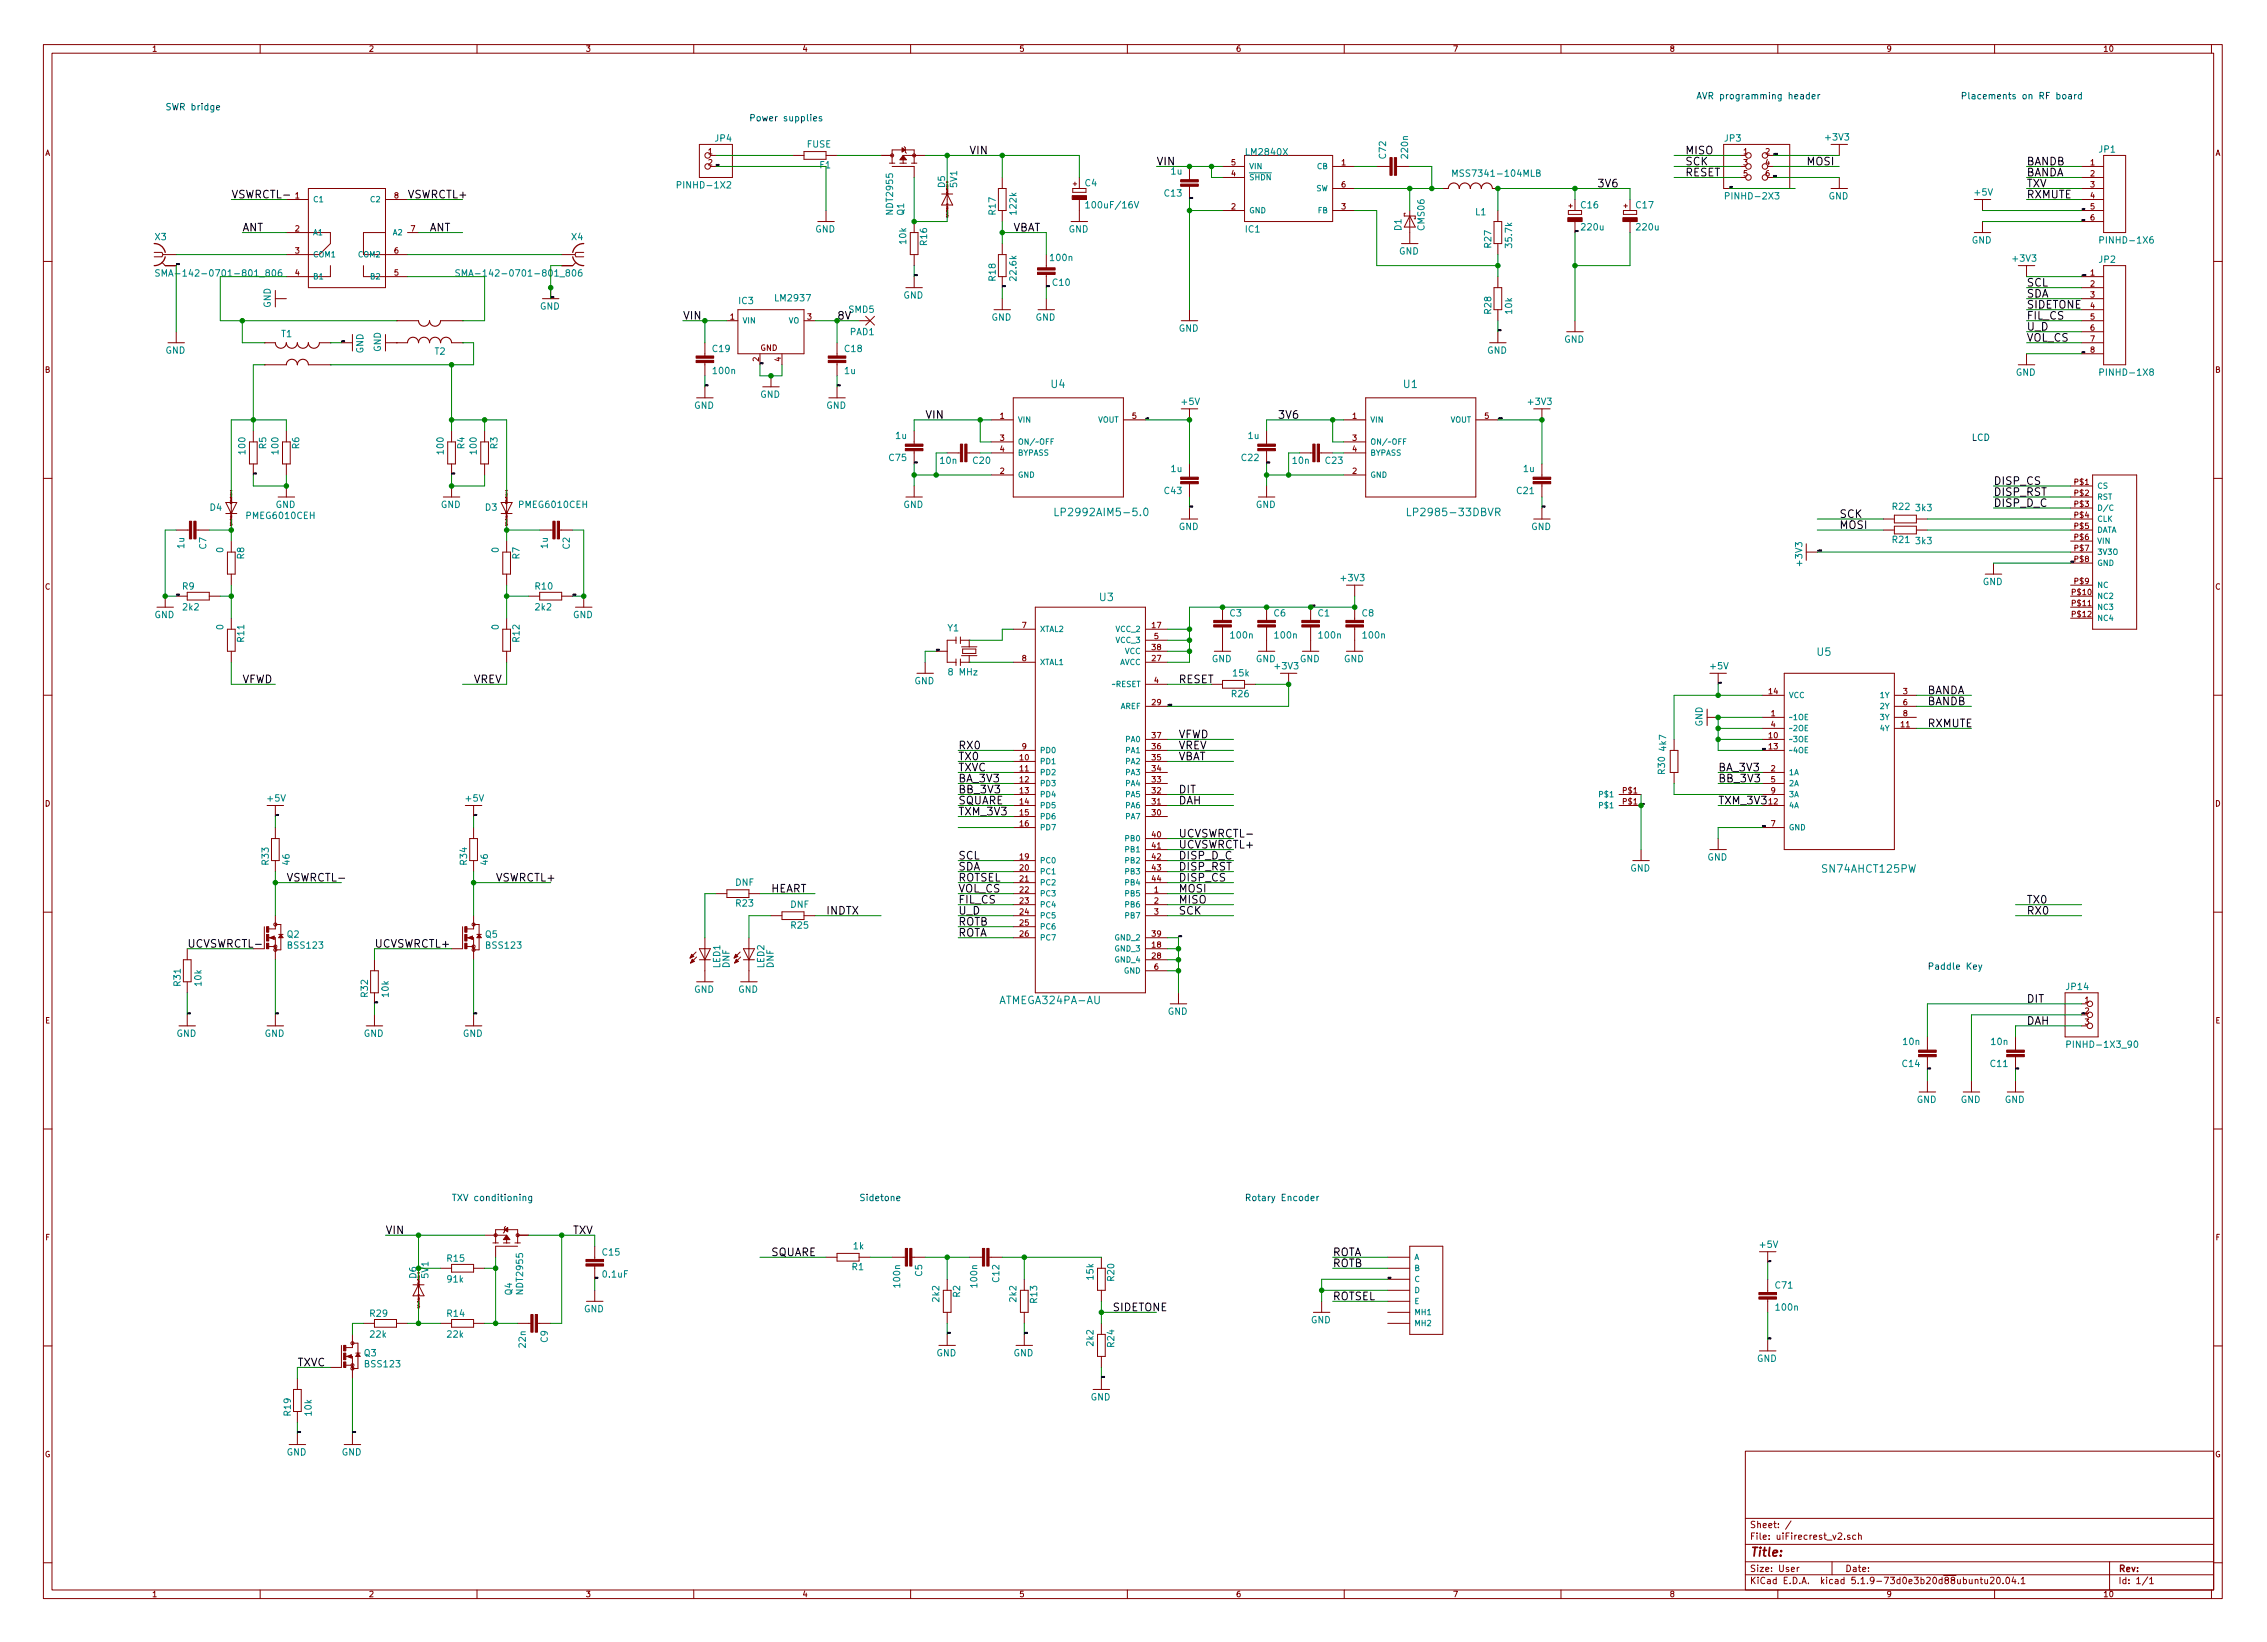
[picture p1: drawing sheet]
<svg xmlns="http://www.w3.org/2000/svg" width="523mm" height="379mm" viewBox="0 0 523 379" stroke-linecap="round" stroke-linejoin="round" font-family="sans-serif">
<defs><g id="words">
<text font-size="2.8" fill="#840000" x="403.5" y="358.8">Title:</text>
<g font-size="2.5">
<text x="223.5" y="35.6">VIN</text>
<text x="388.6" y="35.6">MISO</text>
<text x="266.7" y="38.1">VIN</text>
<text x="388.6" y="40.7">RESET</text>
<text x="388.6" y="38.1">SCK</text>
<text x="416.6" y="38.1">MOSI</text>
<text x="467.4" y="38.1">BANDB</text>
<text x="467.4" y="40.7">BANDA</text>
<text x="53.3" y="45.7">VSWRCTL-</text>
<text x="94" y="45.7">VSWRCTL+</text>
<text x="368.3" y="43.2">3V6</text>
<text x="467.4" y="45.7">RXMUTE</text>
<text x="467.4" y="43.2">TXV</text>
<text x="55.9" y="53.4">ANT</text>
<text x="99.1" y="53.4">ANT</text>
<text x="233.7" y="53.4">VBAT</text>
<text x="467.4" y="71.1">SIDETONE</text>
<text x="467.4" y="66.1">SCL</text>
<text x="467.4" y="68.6">SDA</text>
<text x="157.5" y="73.7">VIN</text>
<text x="467.4" y="76.2">U_D</text>
<text x="467.4" y="73.7">FIL_CS</text>
<text x="467.4" y="78.8">VOL_CS</text>
<text x="213.4" y="96.5">VIN</text>
<text x="294.6" y="96.5">3V6</text>
<text x="459.7" y="111.8">DISP_CS</text>
<text x="424.2" y="119.4">SCK</text>
<text x="459.7" y="114.3">DISP_RST</text>
<text x="459.7" y="116.9">DISP_D_C</text>
<text x="424.2" y="121.9">MOSI</text>
<text x="55.9" y="157.5">VFWD</text>
<text x="109.2" y="157.5">VREV</text>
<text x="271.8" y="157.5">RESET</text>
<text x="444.5" y="160">BANDA</text>
<text x="444.5" y="167.7">RXMUTE</text>
<text x="444.5" y="162.6">BANDB</text>
<text x="221" y="172.7">RX0</text>
<text x="271.8" y="170.2">VFWD</text>
<text x="271.8" y="172.7">VREV</text>
<text x="221" y="177.8">TXVC</text>
<text x="221" y="175.3">TX0</text>
<text x="271.8" y="175.3">VBAT</text>
<text x="396.2" y="177.8">BA_3V3</text>
<text x="221" y="180.4">BA_3V3</text>
<text x="221" y="182.9">BB_3V3</text>
<text x="221" y="185.4">SQUARE</text>
<text x="271.8" y="182.9">DIT</text>
<text x="271.8" y="185.4">DAH</text>
<text x="396.2" y="180.4">BB_3V3</text>
<text x="396.2" y="185.4">TXM_3V3</text>
<text x="221" y="188">TXM_3V3</text>
<text x="271.8" y="193.1">UCVSWRCTL-</text>
<text x="271.8" y="195.6">UCVSWRCTL+</text>
<text x="66" y="203.2">VSWRCTL-</text>
<text x="114.3" y="203.2">VSWRCTL+</text>
<text x="221" y="203.2">ROTSEL</text>
<text x="221" y="198.1">SCL</text>
<text x="221" y="200.7">SDA</text>
<text x="271.8" y="203.2">DISP_CS</text>
<text x="271.8" y="200.7">DISP_RST</text>
<text x="271.8" y="198.1">DISP_D_C</text>
<text x="177.8" y="205.8">HEART</text>
<text x="221" y="208.3">FIL_CS</text>
<text x="221" y="205.8">VOL_CS</text>
<text x="271.8" y="205.8">MOSI</text>
<text x="271.8" y="208.3">MISO</text>
<text x="467.4" y="208.3">TX0</text>
<text x="190.5" y="210.8">INDTX</text>
<text x="221" y="215.9">ROTA</text>
<text x="221" y="213.4">ROTB</text>
<text x="221" y="210.8">U_D</text>
<text x="271.8" y="210.8">SCK</text>
<text x="467.4" y="210.8">RX0</text>
<text x="43.2" y="218.5">UCVSWRCTL-</text>
<text x="86.4" y="218.5">UCVSWRCTL+</text>
<text x="467.4" y="231.2">DIT</text>
<text x="467.4" y="236.2">DAH</text>
<text x="88.9" y="284.5">VIN</text>
<text x="132.1" y="284.5">TXV</text>
<text x="177.8" y="289.6">SQUARE</text>
<text x="307.3" y="289.6">ROTA</text>
<text x="307.3" y="292.1">ROTB</text>
<text x="307.3" y="299.7">ROTSEL</text>
<text x="256.5" y="302.3">SIDETONE</text>
<text x="68.6" y="315">TXVC</text>
</g>
<text font-size="2.5" fill="#008400" x="193" y="73.7">8V</text>
<g font-size="2.4" fill="#008484">
<text x="242.4" y="89.4">U4</text>
<text x="323.7" y="89.4">U1</text>
<text x="244.7" y="119">LP2992AIM5-5.0</text>
<text x="325.7" y="119">LP2985-33DBVR</text>
<text x="253.6" y="138.6">U3</text>
<text x="419.1" y="151.2">U5</text>
<text x="420.5" y="201.2">SN74AHCT125PW</text>
<text x="231" y="231.5">ATMEGA324PA-AU</text>
</g>
<g font-size="2.1" fill="#0000c2">
<text x="391.2" y="22.9">AVR programming header</text>
<text x="452.1" y="22.9">Placements on RF board</text>
<text x="38.1" y="25.4">SWR bridge</text>
<text x="172.7" y="28">Power supplies</text>
<text x="454.7" y="101.6">LCD</text>
<text x="444.5" y="223.5">Paddle Key</text>
<text x="104.1" y="276.9">TXV conditioning</text>
<text x="198.1" y="276.9">Sidetone</text>
<text x="287" y="276.9">Rotary Encoder</text>
</g>
<g font-size="2.1" fill="#008484">
<text x="164.9" y="32.6">JP4</text>
<text x="186.1" y="34">FUSE</text>
<text x="287.6" y="35.8">LM2840X</text>
<text x="397.8" y="32.6">JP3</text>
<text x="421.2" y="32.4">+3V3</text>
<text x="484.1" y="35.2">JP1</text>
<text x="189.1" y="38.8">F1</text>
<text x="270.1" y="40.2">1u</text>
<text x="319.6" y="36.5" transform="rotate(-90 319.6 36.5)">C72</text>
<text x="324.7" y="36.3" transform="rotate(-90 324.7 36.3)">220n</text>
<text x="336.2" y="40.7">MSS7341-104MLB</text>
<text x="156.9" y="43.4">PINHD-1X2</text>
<text x="217.9" y="43.2" transform="rotate(-90 217.9 43.2)">D5</text>
<text x="220.7" y="43.1" transform="rotate(-90 220.7 43.1)">5V1</text>
<text x="250.3" y="42.9">C4</text>
<text x="268.6" y="45.3">C13</text>
<text x="398.6" y="46">PINHD-2X3</text>
<text x="421.7" y="46">GND</text>
<text x="455.5" y="45.1">+5V</text>
<text x="188" y="53.6">GND</text>
<text x="205.9" y="49.2" transform="rotate(-90 205.9 49.2)">NDT2955</text>
<text x="208.5" y="49.6" transform="rotate(-90 208.5 49.6)">Q1</text>
<text x="229.6" y="49.4" transform="rotate(-90 229.6 49.4)">R17</text>
<text x="234.4" y="49.3" transform="rotate(-90 234.4 49.3)">122k</text>
<text x="246.4" y="53.6">GND</text>
<text x="251.3" y="48">100uF/16V</text>
<text x="287.3" y="53.6">IC1</text>
<text x="323.2" y="53.1" transform="rotate(-90 323.2 53.1)">D1</text>
<text x="328.5" y="53" transform="rotate(-90 328.5 53)">CMS06</text>
<text x="340.3" y="49.6">L1</text>
<text x="364.7" y="48">C16</text>
<text x="364.9" y="53.1">220u</text>
<text x="377.4" y="48">C17</text>
<text x="377.6" y="53.1">220u</text>
<text x="35.8" y="55.4">X3</text>
<text x="131.9" y="55.4">X4</text>
<text x="209" y="56.2" transform="rotate(-90 209 56.2)">10k</text>
<text x="213.8" y="56.5" transform="rotate(-90 213.8 56.5)">R16</text>
<text x="322.6" y="58.7">GND</text>
<text x="343.9" y="57.1" transform="rotate(-90 343.9 57.1)">R27</text>
<text x="348.7" y="56.9" transform="rotate(-90 348.7 56.9)">35.7k</text>
<text x="454.7" y="56.1">GND</text>
<text x="485" y="56.1">PINHD-1X6</text>
<text x="39" y="63.7">SMA-142-0701-801_806</text>
<text x="108.2" y="63.7">SMA-142-0701-801_806</text>
<text x="229.6" y="64.7" transform="rotate(-90 229.6 64.7)">R18</text>
<text x="234.4" y="64.5" transform="rotate(-90 234.4 64.5)">22.6k</text>
<text x="242.4" y="60.2">100n</text>
<text x="242.8" y="65.9">C10</text>
<text x="464.4" y="60.3">+3V3</text>
<text x="484.1" y="60.6">JP2</text>
<text x="62.4" y="71" transform="rotate(-90 62.4 71)">GND</text>
<text x="124.5" y="71.4">GND</text>
<text x="170.4" y="70.1">IC3</text>
<text x="179" y="69.5">LM2937</text>
<text x="208.3" y="68.8">GND</text>
<text x="64.9" y="77.7">T1</text>
<text x="195.8" y="72.1">SMD5</text>
<text x="196.1" y="77.3">PAD1</text>
<text x="228.7" y="73.9">GND</text>
<text x="238.8" y="73.9">GND</text>
<text x="271.8" y="76.4">GND</text>
<text x="343.9" y="72.3" transform="rotate(-90 343.9 72.3)">R28</text>
<text x="348.7" y="72.3" transform="rotate(-90 348.7 72.3)">10k</text>
<text x="38.2" y="81.5">GND</text>
<text x="83.8" y="81.5" transform="rotate(-90 83.8 81.5)">GND</text>
<text x="87.8" y="81.1" transform="rotate(-90 87.8 81.1)">GND</text>
<text x="100.3" y="81.8">T2</text>
<text x="164.4" y="81.1">C19</text>
<text x="194.9" y="81.1">C18</text>
<text x="343" y="81.5">GND</text>
<text x="360.7" y="79">GND</text>
<text x="164.6" y="86.2">100n</text>
<text x="194.8" y="86.2">1u</text>
<text x="464.9" y="86.6">GND</text>
<text x="485" y="86.6">PINHD-1X8</text>
<text x="160.1" y="94.2">GND</text>
<text x="175.3" y="91.7">GND</text>
<text x="190.6" y="94.2">GND</text>
<text x="272.6" y="93.3">+5V</text>
<text x="352.6" y="93.3">+3V3</text>
<text x="206.6" y="101.2">1u</text>
<text x="287.9" y="101.2">1u</text>
<text x="56.6" y="104.5" transform="rotate(-90 56.6 104.5)">100</text>
<text x="61.4" y="103.4" transform="rotate(-90 61.4 103.4)">R5</text>
<text x="64.2" y="104.5" transform="rotate(-90 64.2 104.5)">100</text>
<text x="69" y="103.4" transform="rotate(-90 69 103.4)">R6</text>
<text x="102.3" y="104.5" transform="rotate(-90 102.3 104.5)">100</text>
<text x="107.1" y="103.4" transform="rotate(-90 107.1 103.4)">R4</text>
<text x="109.9" y="104.5" transform="rotate(-90 109.9 104.5)">100</text>
<text x="114.7" y="103.4" transform="rotate(-90 114.7 103.4)">R3</text>
<text x="205.1" y="106.3">C75</text>
<text x="216.9" y="106.9">10n</text>
<text x="224.5" y="106.9">C20</text>
<text x="286.4" y="106.3">C22</text>
<text x="298.2" y="106.9">10n</text>
<text x="305.8" y="106.9">C23</text>
<text x="268.6" y="113.9">C43</text>
<text x="270.1" y="108.8">1u</text>
<text x="349.9" y="113.9">C21</text>
<text x="351.4" y="108.8">1u</text>
<text x="48.5" y="117.7">D4</text>
<text x="57.1" y="119.6">PMEG6010CEH</text>
<text x="63.6" y="117.1">GND</text>
<text x="101.7" y="117.1">GND</text>
<text x="112" y="117.7">D3</text>
<text x="120" y="117.1">PMEG6010CEH</text>
<text x="208.3" y="117.1">GND</text>
<text x="289.6" y="117.1">GND</text>
<text x="436.5" y="117.5">R22</text>
<text x="441.9" y="117.8">3k3</text>
<text x="271.8" y="122.2">GND</text>
<text x="353.1" y="122.2">GND</text>
<text x="436.5" y="125.2">R21</text>
<text x="441.9" y="125.4">3k3</text>
<text x="42.5" y="126.4" transform="rotate(-90 42.5 126.4)">1u</text>
<text x="47.6" y="126.6" transform="rotate(-90 47.6 126.6)">C7</text>
<text x="51.5" y="127.4" transform="rotate(-90 51.5 127.4)">0</text>
<text x="56.3" y="128.8" transform="rotate(-90 56.3 128.8)">R8</text>
<text x="115" y="127.4" transform="rotate(-90 115 127.4)">0</text>
<text x="119.8" y="128.8" transform="rotate(-90 119.8 128.8)">R7</text>
<text x="126.3" y="126.4" transform="rotate(-90 126.3 126.4)">1u</text>
<text x="131.4" y="126.6" transform="rotate(-90 131.4 126.6)">C2</text>
<text x="415.6" y="130.3" transform="rotate(-90 415.6 130.3)">+3V3</text>
<text x="42.1" y="135.9">R9</text>
<text x="123.5" y="135.9">R10</text>
<text x="309.4" y="134">+3V3</text>
<text x="457.3" y="134.9">GND</text>
<text x="35.6" y="142.5">GND</text>
<text x="42.3" y="140.7">2k2</text>
<text x="123.6" y="140.7">2k2</text>
<text x="132.1" y="142.5">GND</text>
<text x="283.7" y="142.1">C3</text>
<text x="293.8" y="142.1">C6</text>
<text x="304" y="142.1">C1</text>
<text x="314.1" y="142.1">C8</text>
<text x="51.5" y="145.2" transform="rotate(-90 51.5 145.2)">0</text>
<text x="56.3" y="147.9" transform="rotate(-90 56.3 147.9)">R11</text>
<text x="115" y="145.2" transform="rotate(-90 115 145.2)">0</text>
<text x="119.8" y="147.9" transform="rotate(-90 119.8 147.9)">R12</text>
<text x="218.6" y="145.5">Y1</text>
<text x="284" y="147.2">100n</text>
<text x="294.2" y="147.2">100n</text>
<text x="304.3" y="147.2">100n</text>
<text x="314.5" y="147.2">100n</text>
<text x="219" y="155.7">8 MHz</text>
<text x="279.5" y="152.6">GND</text>
<text x="284.5" y="155.9">15k</text>
<text x="289.6" y="152.6">GND</text>
<text x="294.2" y="154.3">+3V3</text>
<text x="299.8" y="152.6">GND</text>
<text x="309.9" y="152.6">GND</text>
<text x="394.5" y="154.3">+5V</text>
<text x="210.9" y="157.7">GND</text>
<text x="284.1" y="160.7">R26</text>
<text x="392.6" y="167.5" transform="rotate(-90 392.6 167.5)">GND</text>
<text x="384.3" y="173" transform="rotate(-90 384.3 173)">4k7</text>
<text x="384" y="178.4" transform="rotate(-90 384 178.4)">R30</text>
<text x="61.8" y="184.8">+5V</text>
<text x="107.5" y="184.8">+5V</text>
<text x="62" y="199.3" transform="rotate(-90 62 199.3)">R33</text>
<text x="66.8" y="199.3" transform="rotate(-90 66.8 199.3)">46</text>
<text x="107.7" y="199.3" transform="rotate(-90 107.7 199.3)">R34</text>
<text x="112.5" y="199.3" transform="rotate(-90 112.5 199.3)">46</text>
<text x="376" y="200.9">GND</text>
<text x="393.8" y="198.4">GND</text>
<text x="169.6" y="204.2">DNF</text>
<text x="169.8" y="209">R23</text>
<text x="182.3" y="209.3">DNF</text>
<text x="182.5" y="214.1">R25</text>
<text x="66.2" y="216.1">Q2</text>
<text x="66.5" y="218.7">BSS123</text>
<text x="111.9" y="216.1">Q5</text>
<text x="112.3" y="218.7">BSS123</text>
<text x="41.7" y="227.2" transform="rotate(-90 41.7 227.2)">R31</text>
<text x="46.5" y="227.2" transform="rotate(-90 46.5 227.2)">10k</text>
<text x="166.1" y="223.1" transform="rotate(-90 166.1 223.1)">LED1</text>
<text x="168.2" y="223.2" transform="rotate(-90 168.2 223.2)">DNF</text>
<text x="176.3" y="223.1" transform="rotate(-90 176.3 223.1)">LED2</text>
<text x="178.4" y="223.2" transform="rotate(-90 178.4 223.2)">DNF</text>
<text x="84.8" y="229.8" transform="rotate(-90 84.8 229.8)">R32</text>
<text x="89.6" y="229.8" transform="rotate(-90 89.6 229.8)">10k</text>
<text x="160.1" y="228.8">GND</text>
<text x="170.2" y="228.8">GND</text>
<text x="269.3" y="233.9">GND</text>
<text x="476.6" y="228.2">JP14</text>
<text x="40.7" y="239">GND</text>
<text x="61" y="239">GND</text>
<text x="83.9" y="239">GND</text>
<text x="106.7" y="239">GND</text>
<text x="438.8" y="246">C14</text>
<text x="439" y="240.9">10n</text>
<text x="459.1" y="246">C11</text>
<text x="459.3" y="240.9">10n</text>
<text x="477.6" y="241.5">PINHD-1X3_90</text>
<text x="442" y="254.2">GND</text>
<text x="452.2" y="254.2">GND</text>
<text x="462.3" y="254.2">GND</text>
<text x="406" y="287.6">+5V</text>
<text x="103.2" y="290.8">R15</text>
<text x="139" y="289.4">C15</text>
<text x="196.5" y="292.8">R1</text>
<text x="196.8" y="288">1k</text>
<text x="98.8" y="294.6" transform="rotate(-90 98.8 294.6)">5V1</text>
<text x="103.3" y="295.7">91k</text>
<text x="118.1" y="298.5" transform="rotate(-90 118.1 298.5)">Q4</text>
<text x="120.6" y="298.1" transform="rotate(-90 120.6 298.1)">NDT2955</text>
<text x="139.1" y="294.5">0.1uF</text>
<text x="207.6" y="296.6" transform="rotate(-90 207.6 296.6)">100n</text>
<text x="212.7" y="294.2" transform="rotate(-90 212.7 294.2)">C5</text>
<text x="221.4" y="299" transform="rotate(-90 221.4 299)">R2</text>
<text x="225.4" y="296.6" transform="rotate(-90 225.4 296.6)">100n</text>
<text x="230.5" y="295.5" transform="rotate(-90 230.5 295.5)">C12</text>
<text x="252.2" y="294.9" transform="rotate(-90 252.2 294.9)">15k</text>
<text x="257" y="295.2" transform="rotate(-90 257 295.2)">R20</text>
<text x="409.5" y="297">C71</text>
<text x="85.4" y="303.5">R29</text>
<text x="103.2" y="303.5">R14</text>
<text x="134.7" y="302.5">GND</text>
<text x="216.6" y="300" transform="rotate(-90 216.6 300)">2k2</text>
<text x="234.4" y="300" transform="rotate(-90 234.4 300)">2k2</text>
<text x="239.2" y="300.3" transform="rotate(-90 239.2 300.3)">R13</text>
<text x="302.3" y="305">GND</text>
<text x="409.7" y="302.1">100n</text>
<text x="85.5" y="308.4">22k</text>
<text x="103.3" y="308.4">22k</text>
<text x="121.2" y="310.6" transform="rotate(-90 121.2 310.6)">22n</text>
<text x="126.3" y="309.4" transform="rotate(-90 126.3 309.4)">C9</text>
<text x="252.2" y="310.2" transform="rotate(-90 252.2 310.2)">2k2</text>
<text x="257" y="310.5" transform="rotate(-90 257 310.5)">R24</text>
<text x="84" y="312.7">Q3</text>
<text x="84.3" y="315.2">BSS123</text>
<text x="216" y="312.7">GND</text>
<text x="233.7" y="312.7">GND</text>
<text x="405.2" y="313.9">GND</text>
<text x="251.5" y="322.8">GND</text>
<text x="67.1" y="326.3" transform="rotate(-90 67.1 326.3)">R19</text>
<text x="71.9" y="326.3" transform="rotate(-90 71.9 326.3)">10k</text>
<text x="66.1" y="335.5">GND</text>
<text x="78.8" y="335.5">GND</text>
</g>
<text font-size="2.1" fill="#008400" x="96" y="294.7" transform="rotate(-90 96 294.7)">D6</text>
<g font-size="2.1" fill="#840000">
<text x="403.5" y="352.3">Sheet: /</text>
<text x="403.5" y="355">File: uiFirecrest_v2.sch</text>
<text x="403.5" y="365.2">KiCad E.D.A. kicad 5.1.9-73d0e3b20d88ubuntu20.04.1</text>
<text x="403.5" y="362.4">Size: User</text>
<text x="425.5" y="362.4">Date:</text>
<text x="488.5" y="362.4">Rev:</text>
<text x="488.5" y="365.2">Id: 1/1</text>
</g>
<g font-size="1.8" fill="#840000">
<text x="35" y="11.9">1</text>
<text x="85" y="11.9">2</text>
<text x="135" y="11.9">3</text>
<text x="185" y="11.9">4</text>
<text x="235" y="11.9">5</text>
<text x="285" y="11.9">6</text>
<text x="335" y="11.9">7</text>
<text x="385" y="11.9">8</text>
<text x="435" y="11.9">9</text>
<text x="485" y="11.9">10</text>
<text x="10.4" y="35.9">A</text>
<text x="163.3" y="35.6">1</text>
<text x="402.1" y="35.6">1</text>
<text x="407.2" y="35.6">2</text>
<text x="510.9" y="35.9">A</text>
<text x="163.3" y="38.1">2</text>
<text x="284" y="40.7">4</text>
<text x="284" y="38.1">5</text>
<text x="309.4" y="38.1">1</text>
<text x="402.1" y="38.1">3</text>
<text x="402.1" y="40.7">5</text>
<text x="407.2" y="38.1">4</text>
<text x="407.2" y="40.7">6</text>
<text x="482.1" y="38.1">1</text>
<text x="482.1" y="40.7">2</text>
<text x="68.1" y="45.7">1</text>
<text x="91" y="45.7">8</text>
<text x="309.4" y="43.2">6</text>
<text x="482.1" y="43.2">3</text>
<text x="482.1" y="45.7">4</text>
<text x="68.1" y="53.4">2</text>
<text x="94.8" y="53.4">7</text>
<text x="284" y="48.3">2</text>
<text x="309.4" y="48.3">3</text>
<text x="482.1" y="48.3">5</text>
<text x="482.1" y="50.8">6</text>
<text x="68.1" y="58.4">3</text>
<text x="91" y="58.4">6</text>
<text x="68.1" y="63.5">4</text>
<text x="91" y="63.5">5</text>
<text x="482.1" y="63.5">1</text>
<text x="482.1" y="66.1">2</text>
<text x="482.1" y="68.6">3</text>
<text x="482.1" y="71.1">4</text>
<text x="168.4" y="73.7">1</text>
<text x="186.2" y="73.7">3</text>
<text x="482.1" y="73.7">5</text>
<text x="482.1" y="76.2">6</text>
<text x="175" y="83.3" transform="rotate(-90 175 83.3)">2</text>
<text x="175.3" y="80.8">GND</text>
<text x="180.1" y="83.3" transform="rotate(-90 180.1 83.3)">4</text>
<text x="482.1" y="78.8">7</text>
<text x="482.1" y="81.3">8</text>
<text x="10.4" y="85.9">B</text>
<text x="510.9" y="85.9">B</text>
<text x="230.7" y="96.5">1</text>
<text x="230.7" y="101.6">3</text>
<text x="261.1" y="96.5">5</text>
<text x="311.9" y="96.5">1</text>
<text x="311.9" y="101.6">3</text>
<text x="342.4" y="96.5">5</text>
<text x="230.7" y="104.2">4</text>
<text x="311.9" y="104.2">4</text>
<text x="230.7" y="109.2">2</text>
<text x="311.9" y="109.2">2</text>
<text x="478.5" y="111.8">P$1</text>
<text x="478.5" y="114.3">P$2</text>
<text x="478.5" y="116.9">P$3</text>
<text x="478.5" y="119.4">P$4</text>
<text x="478.5" y="121.9">P$5</text>
<text x="478.5" y="124.5">P$6</text>
<text x="478.5" y="127">P$7</text>
<text x="478.5" y="129.6">P$8</text>
<text x="10.4" y="135.9">C</text>
<text x="478" y="137.2">P$10</text>
<text x="478.5" y="134.6">P$9</text>
<text x="510.9" y="135.9">C</text>
<text x="478" y="139.7">P$11</text>
<text x="478" y="142.3">P$12</text>
<text x="235.7" y="144.8">7</text>
<text x="265.7" y="144.8">17</text>
<text x="265.7" y="149.9">38</text>
<text x="266.2" y="147.3">5</text>
<text x="235.7" y="152.4">8</text>
<text x="265.7" y="152.4">27</text>
<text x="266.2" y="157.5">4</text>
<text x="408" y="160">14</text>
<text x="438.9" y="160">3</text>
<text x="265.7" y="162.6">29</text>
<text x="408.5" y="165.1">1</text>
<text x="408.5" y="167.7">4</text>
<text x="438.5" y="167.7">11</text>
<text x="438.9" y="162.6">6</text>
<text x="438.9" y="165.1">8</text>
<text x="235.7" y="172.7">9</text>
<text x="265.7" y="172.7">36</text>
<text x="265.7" y="170.2">37</text>
<text x="408" y="170.2">10</text>
<text x="408" y="172.7">13</text>
<text x="235.3" y="175.3">10</text>
<text x="235.3" y="177.8">11</text>
<text x="265.7" y="177.8">34</text>
<text x="265.7" y="175.3">35</text>
<text x="408.5" y="177.8">2</text>
<text x="10.4" y="185.9">D</text>
<text x="235.3" y="180.4">12</text>
<text x="235.3" y="182.9">13</text>
<text x="235.3" y="185.4">14</text>
<text x="265.7" y="185.4">31</text>
<text x="265.7" y="182.9">32</text>
<text x="265.7" y="180.4">33</text>
<text x="374.3" y="185.4">P$1</text>
<text x="374.3" y="182.9">P$1</text>
<text x="408" y="185.4">12</text>
<text x="408.5" y="180.4">5</text>
<text x="408.5" y="182.9">9</text>
<text x="510.9" y="185.9">D</text>
<text x="235.3" y="188">15</text>
<text x="235.3" y="190.5">16</text>
<text x="265.7" y="188">30</text>
<text x="408.5" y="190.5">7</text>
<text x="265.7" y="193.1">40</text>
<text x="265.7" y="195.6">41</text>
<text x="235.3" y="198.1">19</text>
<text x="235.3" y="200.7">20</text>
<text x="235.3" y="203.2">21</text>
<text x="265.7" y="198.1">42</text>
<text x="265.7" y="200.7">43</text>
<text x="265.7" y="203.2">44</text>
<text x="235.3" y="205.8">22</text>
<text x="235.3" y="208.3">23</text>
<text x="266.2" y="205.8">1</text>
<text x="266.2" y="208.3">2</text>
<text x="235.3" y="210.8">24</text>
<text x="235.3" y="213.4">25</text>
<text x="235.3" y="215.9">26</text>
<text x="265.7" y="215.9">39</text>
<text x="266.2" y="210.8">3</text>
<text x="265.7" y="218.5">18</text>
<text x="265.7" y="221">28</text>
<text x="266.2" y="223.5">6</text>
<text x="480.8" y="231.2">1</text>
<text x="480.8" y="233.7">2</text>
<text x="10.4" y="235.9">E</text>
<text x="480.8" y="236.2">3</text>
<text x="510.9" y="235.9">E</text>
<text x="10.5" y="285.9">F</text>
<text x="511" y="285.9">F</text>
<text x="10.3" y="335.9">G</text>
<text x="510.8" y="335.9">G</text>
<text x="35" y="368.2">1</text>
<text x="85" y="368.2">2</text>
<text x="135" y="368.2">3</text>
<text x="185" y="368.2">4</text>
<text x="235" y="368.2">5</text>
<text x="285" y="368.2">6</text>
<text x="335" y="368.2">7</text>
<text x="385" y="368.2">8</text>
<text x="435" y="368.2">9</text>
<text x="485" y="368.2">10</text>
</g>
<g font-size="1.8" fill="#008484">
<text x="288" y="41.5">SHDN</text>
<text x="288" y="39">VIN</text>
<text x="303.8" y="39">CB</text>
<text x="72.1" y="46.6">C1</text>
<text x="85.6" y="46.6">C2</text>
<text x="303.5" y="44.1">SW</text>
<text x="288" y="49.2">GND</text>
<text x="304" y="49.2">FB</text>
<text x="72.1" y="54.2">A1</text>
<text x="72.1" y="59.3">COM1</text>
<text x="82.8" y="59.3">COM2</text>
<text x="90.7" y="54.2">A2</text>
<text x="72.1" y="64.4">B1</text>
<text x="85.6" y="64.4">B2</text>
<text x="171.2" y="74.6">VIN</text>
<text x="181.8" y="74.6">VO</text>
<text x="234.7" y="97.4">VIN</text>
<text x="253.2" y="97.4">VOUT</text>
<text x="316" y="97.4">VIN</text>
<text x="334.4" y="97.4">VOUT</text>
<text x="234.7" y="102.5">ON/OFF</text>
<text x="234.7" y="105">BYPASS</text>
<text x="316" y="102.5">ON/OFF</text>
<text x="316" y="105">BYPASS</text>
<text x="234.7" y="110.1">GND</text>
<text x="316" y="110.1">GND</text>
<text x="483.6" y="112.7">CS</text>
<text x="483.6" y="115.2">RST</text>
<text x="483.6" y="117.7">D/C</text>
<text x="483.6" y="120.3">CLK</text>
<text x="483.6" y="122.8">DATA</text>
<text x="483.6" y="125.4">VIN</text>
<text x="483.6" y="127.9">3V3O</text>
<text x="483.6" y="130.4">GND</text>
<text x="483.6" y="135.5">NC</text>
<text x="483.6" y="138.1">NC2</text>
<text x="483.6" y="140.6">NC3</text>
<text x="483.6" y="143.1">NC4</text>
<text x="239.8" y="145.7">XTAL2</text>
<text x="257.5" y="145.7">VCC_2</text>
<text x="257.5" y="148.2">VCC_3</text>
<text x="239.8" y="153.3">XTAL1</text>
<text x="258.1" y="153.3">AVCC</text>
<text x="259.4" y="150.8">VCC</text>
<text x="257.3" y="158.4">RESET</text>
<text x="412.5" y="160.9">VCC</text>
<text x="433.7" y="160.9">1Y</text>
<text x="258.3" y="163.5">AREF</text>
<text x="412.5" y="166">1OE</text>
<text x="433.7" y="163.5">2Y</text>
<text x="433.7" y="166">3Y</text>
<text x="239.8" y="173.6">PD0</text>
<text x="259.7" y="173.6">PA1</text>
<text x="259.7" y="171.1">PA0</text>
<text x="412.5" y="171.1">3OE</text>
<text x="412.5" y="173.6">4OE</text>
<text x="412.5" y="168.5">2OE</text>
<text x="433.7" y="168.5">4Y</text>
<text x="239.8" y="176.2">PD1</text>
<text x="239.8" y="178.7">PD2</text>
<text x="259.7" y="178.7">PA3</text>
<text x="259.7" y="176.2">PA2</text>
<text x="412.5" y="178.7">1A</text>
<text x="239.8" y="181.2">PD3</text>
<text x="239.8" y="183.8">PD4</text>
<text x="259.7" y="183.8">PA5</text>
<text x="259.7" y="181.2">PA4</text>
<text x="369.2" y="183.8">P$1</text>
<text x="412.5" y="181.2">2A</text>
<text x="412.5" y="183.8">3A</text>
<text x="239.8" y="186.3">PD5</text>
<text x="239.8" y="188.9">PD6</text>
<text x="239.8" y="191.4">PD7</text>
<text x="259.7" y="188.9">PA7</text>
<text x="259.7" y="186.3">PA6</text>
<text x="369.2" y="186.3">P$1</text>
<text x="412.5" y="186.3">4A</text>
<text x="412.5" y="191.4">GND</text>
<text x="259.7" y="193.9">PB0</text>
<text x="259.7" y="196.5">PB1</text>
<text x="239.8" y="199">PC0</text>
<text x="239.8" y="201.6">PC1</text>
<text x="259.7" y="199">PB2</text>
<text x="259.7" y="201.6">PB3</text>
<text x="239.8" y="204.1">PC2</text>
<text x="239.8" y="206.6">PC3</text>
<text x="239.8" y="209.2">PC4</text>
<text x="259.7" y="206.6">PB5</text>
<text x="259.7" y="209.2">PB6</text>
<text x="259.7" y="204.1">PB4</text>
<text x="239.8" y="211.7">PC5</text>
<text x="239.8" y="214.3">PC6</text>
<text x="259.7" y="211.7">PB7</text>
<text x="239.8" y="216.8">PC7</text>
<text x="257.3" y="219.3">GND_3</text>
<text x="257.3" y="221.9">GND_4</text>
<text x="257.3" y="216.8">GND_2</text>
<text x="259.2" y="224.4">GND</text>
<text x="326.1" y="290.5">A</text>
<text x="326.1" y="293">B</text>
<text x="326.1" y="295.5">C</text>
<text x="326.1" y="298.1">D</text>
<text x="326.1" y="300.6">E</text>
<text x="326.1" y="303.2">MH1</text>
<text x="326.1" y="305.7">MH2</text>
</g>
<g font-size="1.5" fill="#840000">
<text x="248.4" y="42.8" transform="rotate(-90 248.4 42.8)">+</text>
<text x="362.7" y="47.9" transform="rotate(-90 362.7 47.9)">+</text>
<text x="375.4" y="47.9" transform="rotate(-90 375.4 47.9)">+</text>
</g>
<g font-size=".5" fill="#840000">
<text x="218.6" y="44.9" transform="rotate(-90 218.6 44.9)">SpiceOrder 2</text>
<text x="218.6" y="50" transform="rotate(-90 218.6 50)">SpiceOrder 1</text>
<text x="53.5" y="116" transform="rotate(-90 53.5 116)">SpiceOrder 1</text>
<text x="117" y="116" transform="rotate(-90 117 116)">SpiceOrder 1</text>
<text x="53.5" y="121.1" transform="rotate(-90 53.5 121.1)">SpiceOrder 2</text>
<text x="117" y="121.1" transform="rotate(-90 117 121.1)">SpiceOrder 2</text>
<text x="96.7" y="296.3" transform="rotate(-90 96.7 296.3)">SpiceOrder 2</text>
<text x="96.7" y="301.4" transform="rotate(-90 96.7 301.4)">SpiceOrder 1</text>
</g>
<g font-size=".4">
<text x="408.9" y="35.6">+3V3</text>
<text x="165.1" y="38.2">GND</text>
<text x="408.9" y="40.7">GND</text>
<text x="274.3" y="45.8">GND</text>
<text x="398.8" y="43.3">+5V</text>
<text x="363.2" y="53.4">GND</text>
<text x="480.1" y="50.9">GND</text>
<text x="480.1" y="48.3">+5V</text>
<text x="40.6" y="61">GND</text>
<text x="210.8" y="63.6">GND</text>
<text x="480.1" y="63.6">+3V3</text>
<text x="127" y="68.7">GND</text>
<text x="231.1" y="66.1">GND</text>
<text x="241.3" y="66.1">GND</text>
<text x="345.4" y="76.3">GND</text>
<text x="78.7" y="78.8">GND</text>
<text x="175.3" y="83.9">GND</text>
<text x="480.1" y="81.4">GND</text>
<text x="162.6" y="89">GND</text>
<text x="193" y="89">GND</text>
<text x="264.2" y="96.6">+5V</text>
<text x="345.4" y="96.6">+3V3</text>
<text x="210.8" y="106.8">GND</text>
<text x="292.1" y="106.8">GND</text>
<text x="58.4" y="109.3">GND</text>
<text x="104.1" y="109.3">GND</text>
<text x="274.3" y="116.9">GND</text>
<text x="355.6" y="116.9">GND</text>
<text x="419.1" y="127.1">+3V3</text>
<text x="477.5" y="129.6">GND</text>
<text x="40.6" y="137.2">GND</text>
<text x="132.1" y="137.2">GND</text>
<text x="302.3" y="139.8">+3V3</text>
<text x="215.9" y="149.9">GND</text>
<text x="396.2" y="157.6">+5V</text>
<text x="269.2" y="162.6">+3V3</text>
<text x="406.4" y="172.8">GND</text>
<text x="378.5" y="185.5">GND</text>
<text x="63.5" y="188">+5V</text>
<text x="109.2" y="188">+5V</text>
<text x="406.4" y="190.6">GND</text>
<text x="271.8" y="216">GND</text>
<text x="43.2" y="233.8">GND</text>
<text x="63.5" y="233.8">GND</text>
<text x="86.4" y="231.2">GND</text>
<text x="109.2" y="233.8">GND</text>
<text x="480.1" y="233.8">GND</text>
<text x="444.5" y="246.5">GND</text>
<text x="464.8" y="246.5">GND</text>
<text x="407.7" y="290.9">+5V</text>
<text x="137.2" y="294.7">GND</text>
<text x="320" y="294.7">GND</text>
<text x="218.4" y="307.4">GND</text>
<text x="236.2" y="307.4">GND</text>
<text x="407.7" y="308.7">GND</text>
<text x="254" y="317.6">GND</text>
<text x="68.6" y="330.3">GND</text>
<text x="81.3" y="330.3">GND</text>
</g>
</g></defs>
<g fill="none" stroke="#840000" stroke-width=".23">
<path d="M10 10.3h502.5v358.2h-502.5zM12 12.3h498.5v354.2h-498.5zM60 10.3v2M110 10.3v2M160 10.3v2M210 10.3v2M260 10.3v2M310 10.3v2M360 10.3v2M410 10.3v2M460 10.3v2M510 10.3v2"/>
<path d="M161.3 33.3h7.6v7.6h-7.6zM163.8 35.8h1.3M163.8 38.4h1.3M182.9 35.8h2.5M185.4 34.9h5.1v1.8h-5.1zM190.5 35.8h2.5M203.2 35.8h2.5M205.1 37.6h1.3M205.7 37.6v-3h5.1v3M205.7 38.4h5.1v2.5M207.5 37.6h1.5M208.5 33.8l.3 .3v1l.2 .2"/>
<path d="M210.2 37.6h1.3M213.4 35.8h-5.1v1.8M274.3 38.4v3M281.9 38.4h5.1M287 35.8h20.3v15.3h-20.3zM307.3 38.4h5.1M317.5 38.4h3M322.1 38.4h3M397.5 33.3h15.2v10.2h-15.2zM401.3 35.8h1.3M401.3 38.4h1.3M407.7 35.8h1.2"/>
<path d="M407.7 38.4h1.2M422.3 33.3h3.8M424.2 33.3v2.5M480.1 38.4h5M485.1 35.8h5.1v17.8h-5.1zM35.6 58.2h1.7l.3 .5M37.6 58.7h3M37.6 58.7l-.3 .5h-1.7M66 53.6h10.2v2.6l-2.5 2.5h-7.7M66 46h5.1M71.1 43.5h17.8v22.8h-17.8zM88.9 53.6h-5.1v5.1h10.2"/>
<path d="M88.9 46h5.1M94 53.6h2.5M129.5 58.7h3.1M132.6 58.7l.2 .5h1.8M134.6 58.2h-1.8l-.2 .5M188.6 51.1h3.8M190.5 48.5v2.6M209.9 53.6h1.8v5.1h-1.8zM210.8 51.1v2.5M210.8 58.7v2.5M217.2 44.7h2.5M218.4 44.7l1.3 2.6h-2.5z"/>
<path d="M218.4 43.5v5M218.6 47.1h-.3l.1 .1M218.6 47v.2M230.3 58.7h1.7v5.1h-1.7zM230.3 43.5h1.7v5h-1.7zM231.1 40.9v2.6M231.1 48.5v2.6M231.1 56.2v2.5M241.3 58.7v3M247 51.1h3.8M247.4 43.5h3v.8h-3zM248.9 40.9v2.6"/>
<path d="M248.9 46v5.1M274.3 42.9v3.1M281.9 48.5h5.1M281.9 40.9h5.1M307.3 43.5h5.1M307.3 48.5h5.1M323.2 56.2h3.8M324.1 49.2h-.3v.6h2.6M325.1 48.5v7.7M325.1 49.8l1.3 2.5h-2.6zM326.1 50.4h.3M332.7 43.5h.1"/>
<path d="M332.7 43.5h1.3M344.2 43.5h1.2M344.6 51.1h1.7v5.1h-1.7zM345.4 43.5h.1M345.4 48.5v2.6M345.4 56.2v2.5M361.7 48.5h3v.9h-3zM363.2 46v2.5M363.2 51.1v2.5M374.4 48.5h3v.9h-3zM375.9 46v2.5M375.9 51.1v2.5"/>
<path d="M401.3 40.9h1.3M407.7 40.9h1.2M422.3 43.5h3.8M424.2 40.9v2.6M455.3 53.6h3.8M455.3 46h3.8M457.2 46v2.5M457.2 51.1v2.5M480.1 43.5h5M480.1 46h5M480.1 51.1h5M480.1 48.5h5"/>
<path d="M480.1 40.9h5M10 60.3h2M37.3 60.5l.8 .7h2.5M38.7 79h3.8M40.6 76.5v2.5M61 79h.1M61 79h2.5M63.5 68.9h2.5M63.5 66.9v3.9M73.7 79h2.5M76.2 79h.1M76.2 61.2v2.6h-10.2"/>
<path d="M78.7 79h2.6M81.3 77.1v3.8M83.8 61.2v2.6h10.2M88.9 77.1v3.8M88.9 79h5.1M91.4 79h.1M91.4 73.9h.1M91.4 73.9h5.1M101.6 73.9h5.1M104.1 79h2.6M106.7 79h.1M106.7 73.9h.1"/>
<path d="M125.1 68.9h3.8M127 66.3v2.6M132.8 60.5l-.7 .7h-2.6M162.6 79v3.1M167.6 73.9h2.6M170.2 71.4h15.2v10.2h-15.2zM185.4 73.9h2.6M193 79v3.1M198.1 73.9h2.6M199.6 72.9l2.1 2M201.7 72.9l-2.1 2M208.9 66.3h3.8"/>
<path d="M210.8 63.8v2.5M229.2 71.4h3.8M231.1 63.8v2.5M231.1 68.9v2.5M239.4 71.4h3.8M241.3 63.3v3M241.3 68.9v2.5M272.4 73.9h3.8M274.3 71.4v2.5M343.5 79h3.8M344.6 66.3h1.7v5.1h-1.7zM345.4 63.8v2.5"/>
<path d="M345.4 71.4v2.5M345.4 76.5v2.5M361.3 76.5h3.8M363.2 73.9v2.6M465.5 61.2h3.8M467.4 61.2v2.6M480.1 66.3h5M480.1 63.8h5M480.1 71.4h5M480.1 68.9h5M480.1 79h5M480.1 73.9h5"/>
<path d="M480.1 76.5h5M485.1 61.2h5.1v22.9h-5.1zM510.5 60.3h2M58.4 99.3v2.6M61 84.1h.1M61 84.1h5M66 99.3v2.6M71.1 84.1h5.1M76.2 84.1h.1M104.1 99.3v2.6M111.8 99.3v2.6M160.7 91.7h3.8"/>
<path d="M162.6 83.6v3M162.6 89.2v2.5M175.3 81.6v2.5M175.9 89.2h3.8M177.8 86.6v2.6M180.3 81.6v2.5M191.1 91.7h3.8M193 83.6v3M193 89.2v2.5M210.8 99.3v3.1M228.6 96.8h5.1M233.7 91.7h25.4v22.9h-25.4z"/>
<path d="M259.1 96.8h5.1M272.4 94.3h3.8M274.3 94.3v2.5M292.1 99.3v3.1M309.9 96.8h5.1M315 91.7h25.4v22.9h-25.4zM340.4 96.8h5M353.7 94.3h3.8M355.6 94.3v2.5M465.5 84.1h3.8M467.4 81.6v2.5M480.1 81.6h5"/>
<path d="M10 110.3h2M52.1 115.8h2.5l-1.3 2.6zM52.1 118.4h2.5M53.3 114.6v5.1M53.4 113.1h-.3l.1 .1M53.4 118.1v.2l-.2-.2v.2M53.4 113v.2M57.5 101.9h1.8v5.1h-1.8zM58.4 107v2.5M64.1 114.6h3.8M65.2 101.9h1.7v5.1h-1.7zM66 107v2.5"/>
<path d="M66 112v2.6M102.2 114.6h3.8M103.3 101.9h1.7v5.1h-1.7zM104.1 107v2.5M104.1 112v2.6M110.9 101.9h1.7v5.1h-1.7zM111.8 107v2.5M115.6 115.8h2.5l-1.3 2.6zM115.6 118.4h2.5M116.8 114.6v5.1M116.9 113.1h-.3l.1 .1M116.9 118.1v.2l-.2-.2v.2"/>
<path d="M116.9 113v.2M208.9 114.6h3.8M210.8 103.9v3.1M210.8 112v2.6M218.4 104.4h3.1M223 104.4h3.1M228.6 104.4h5.1M228.6 109.5h5.1M228.6 101.9h5.1M272.4 119.7h3.8M274.3 107v3M274.3 111.5v3.1"/>
<path d="M274.3 117.1v2.6M290.2 114.6h3.8M292.1 103.9v3.1M292.1 112v2.6M299.7 104.4h3.1M304.3 104.4h3M309.9 104.4h5.1M309.9 109.5h5.1M309.9 101.9h5.1M353.7 119.7h3.8M355.6 107v3M355.6 111.5v3.1"/>
<path d="M355.6 117.1v2.6M434.3 119.7h2.6M436.9 118.8h5.1v1.7h-5.1zM442 119.7h2.5M477.5 119.7h5.1M477.5 114.6h5.1M477.5 112h5.1M477.5 117.1h5.1M482.6 109.5h10.2v35.6h-10.2zM510.5 110.3h2M36.2 140h3.8M38.1 137.4v2.6"/>
<path d="M40.6 122.2h3.1M40.6 137.4h2.6M43.2 136.5h5.1v1.8h-5.1zM45.2 122.2h3.1M48.3 137.4h2.5M52.5 127.3h1.7v5.1h-1.7zM53.3 124.7v2.6M53.3 132.4v2.5M116 127.3h1.7v5.1h-1.7zM116.8 124.7v2.6M116.8 132.4v2.5M121.9 137.4h2.6"/>
<path d="M124.5 122.2h3M124.5 136.5h5v1.8h-5zM129 122.2h3.1M129.5 137.4h2.6M132.7 140h3.8M134.6 137.4v2.6M238.8 140h25.4v88.9h-25.4zM281.9 140v3M292.1 140v3M302.3 140v3M310.5 134.9h3.8M312.4 134.9v2.5"/>
<path d="M312.4 140v3M416.6 125.4v3.8M416.6 127.3h2.5M434.3 122.2h2.6M436.9 121.3h5.1v1.8h-5.1zM442 122.2h2.5M457.8 132.4h3.8M459.7 129.8v2.6M477.5 122.2h5.1M477.5 140h5.1M477.5 127.3h5.1M477.5 137.4h5.1"/>
<path d="M477.5 124.7h5.1M477.5 129.8h5.1M477.5 134.9h5.1M52.5 145.1h1.7v5h-1.7zM53.3 142.5v2.6M53.3 150.1v2.6M116 145.1h1.7v5h-1.7zM116.8 142.5v2.6M116.8 150.1v2.6M211.5 155.2h3.8M213.4 152.7v2.5M215.9 150.1h.1"/>
<path d="M215.9 150.1h2.5M220.5 147.6h-2.1v5.1h2.1M220.5 146.8v1.6M220.5 151.9v1.5M221.5 152.7h2M221.5 147.6h2M221.5 146.8v1.6M221.5 151.9v1.5M221.7 151.1h3.6M221.7 149.1h3.6M222 149.6h3v1h-3zM223.5 147.6h.1"/>
<path d="M223.5 152.7h.1M223.5 147.6v1.5M223.5 151.1v1.6M233.7 145.1h5.1M233.7 152.7h5.1M264.2 145.1h5M264.2 157.8h5M264.2 152.7h5M264.2 150.1h5M264.2 147.6h5M279.4 157.8h2.5M280 150.1h3.8"/>
<path d="M281.9 156.9h5.1v1.7h-5.1zM281.9 144.5v5.6M287 157.8h2.6M290.2 150.1h3.8M292.1 144.5v5.6M295.3 155.2h3.8M297.2 155.2v2.6M300.4 150.1h3.8M302.3 144.5v5.6M310.5 150.1h3.8M312.4 144.5v5.6M394.3 155.2h3.8"/>
<path d="M396.2 155.2v2.6M411.5 155.2h25.4v40.7h-25.4zM477.5 142.5h5.1M10 160.3h2M233.7 175.5h5.1M233.7 178.1h5.1M233.7 173h5.1M264.2 175.5h5M264.2 178.1h5M264.2 162.8h5M264.2 173h5M264.2 170.5h5"/>
<path d="M385.2 173h1.8v5.1h-1.8zM386.1 170.5v2.5M386.1 178.1v2.5M393.7 165.4h2.5M393.7 163.5v3.8M406.4 160.3h5.1M406.4 178.1h5.1M406.4 173h5.1M406.4 170.5h5.1M406.4 165.4h5.1M406.4 167.9h5.1M436.9 160.3h5.1"/>
<path d="M436.9 162.8h5.1M436.9 165.4h5.1M436.9 167.9h5.1M510.5 160.3h2M61.6 185.7h3.8M62.6 193.3h1.8v5.1h-1.8zM63.5 185.7v2.5M63.5 190.8v2.5M63.5 198.4v2.5M107.3 185.7h3.8M108.3 193.3h1.8v5.1h-1.8zM109.2 185.7v2.5"/>
<path d="M109.2 190.8v2.5M109.2 198.4v2.5M233.7 180.6h5.1M233.7 183.2h5.1M233.7 185.7h5.1M233.7 188.2h5.1M233.7 190.8h5.1M233.7 198.4h5.1M264.2 180.6h5M264.2 183.2h5M264.2 185.7h5M264.2 188.2h5"/>
<path d="M264.2 198.4h5M264.2 193.3h5M264.2 195.9h5M373.4 183.2h5.1M373.4 185.7h5.1M376.6 198.4h3.8M378.5 195.9v2.5M394.3 195.9h3.8M396.2 193.3v2.6M406.4 180.6h5.1M406.4 183.2h5.1M406.4 185.7h5.1"/>
<path d="M406.4 190.8h5.1M10 210.3h2M43.2 218.7v2.6M61 213.6v5.1h-2.6M62 216.2h1.5v5.1M62 218.2h1.5M62.2 216.2l1-.4v.8zM62.5 216.2l.6 .2v-.5l-.5 .3M63.5 211.1v3h-1.5M63.5 213.1h1.3v5.9h-1.3M64.3 215.4h1M64.8 215.4l.5 .8h-1z"/>
<path d="M64.8 215.7l.2 .3h-.5zM106.7 213.6v5.1h-2.6M107.7 216.2h1.5v5.1M107.7 218.2h1.5M107.9 216.2l1.1-.4v.8zM108.2 216.2l.6 .2v-.5l-.5 .3M109.2 211.1v3h-1.5M109.2 213.1h1.3v5.9h-1.3M110 215.4h1M110.5 215.4l.5 .8h-1zM110.5 215.7l.2 .3h-.5zM160.5 219.5l-1.4 1.4"/>
<path d="M161.3 218.7h2.5l-1.2 2.6zM162.6 216.2v10.1M165.1 206h2.5M167.6 205.1h5.1v1.8h-5.1zM170.7 219.5l-1.4 1.4M171.4 218.7h2.6l-1.3 2.6zM172.7 206h2.6M172.7 216.2v10.1M177.8 211.1h2.5M180.3 210.2h5.1v1.8h-5.1zM185.4 211.1h2.6M233.7 211.1h5.1"/>
<path d="M233.7 206h5.1M233.7 208.6h5.1M233.7 200.9h5.1M233.7 203.5h5.1M233.7 213.6h5.1M233.7 216.2h5.1M264.2 211.1h5M264.2 218.7h5M264.2 206h5M264.2 208.6h5M264.2 200.9h5M264.2 203.5h5"/>
<path d="M264.2 216.2h5M510.5 210.3h2M41.3 236.5h3.8M42.3 221.3h1.8v5h-1.8zM43.2 226.3v2.6M43.2 234v2.5M61.6 236.5h3.8M63.5 234v2.5M84.5 236.5h3.8M85.5 223.8h1.7v5.1h-1.7zM86.4 221.3v2.5M86.4 228.9v2.5"/>
<path d="M86.4 234v2.5M107.3 236.5h3.8M109.2 234v2.5M160.7 220.6l-1.4 1.4M160.7 226.3h3.8M161.3 221.3h2.5M170.8 220.6l-1.4 1.4M170.8 226.3h3.8M171.4 221.3h2.6M264.2 221.3h5M264.2 223.8h5M269.9 231.4h3.8"/>
<path d="M271.8 228.9v2.5M444.5 239v3.1M464.8 239v3.1M476.2 228.9h7.7v10.1h-7.7zM480.1 231.4h1.2M480.1 234h1.2M480.1 236.5h1.2M442.6 251.7h3.8M444.5 243.6v3.1M444.5 249.2v2.5M452.8 251.7h3.8M454.7 249.2v2.5"/>
<path d="M462.9 251.7h3.8M464.8 243.6v3.1M464.8 249.2v2.5M10 260.3h2M510.5 260.3h2M95.2 296.2h2.6M96.5 296.2l1.3 2.5h-2.6zM96.5 294.9v5.1M96.7 298.5h-.4l.1 .1M96.7 298.4v.2M101.6 292.4h2.5M104.1 291.5h5.1v1.8h-5.1z"/>
<path d="M109.2 292.4h2.6M111.8 284.8h5v1.7M113.7 286.5h1.2M114.3 286.5v-3h5.1v3M116.1 286.5h1.5M116.6 282.7l-.3 .3v1l-.2 .2M118.7 286.5h1.3M119.4 287.3h-5.1v2.5M119.4 284.8h2.5M135.3 300h3.8M137.2 287.3v3M137.2 291.9v3"/>
<path d="M137.2 297.5v2.5M190.5 289.8h2.5M193 288.9h5.1v1.8h-5.1zM198.1 289.8h2.6M205.7 289.8h3.1M210.3 289.8h3.1M217.6 297.5h1.7v5h-1.7zM218.4 294.9v2.6M223.5 289.8h3.1M228.1 289.8h3M235.3 297.5h1.8v5h-1.8zM236.2 294.9v2.6"/>
<path d="M253.1 292.4h1.8v5.1h-1.8zM254 289.8v2.6M254 297.5v2.5M304.8 300v2.5M320 300h5.1M320 289.8h5.1M320 292.4h5.1M320 294.9h5.1M320 297.5h5.1M325.1 287.3h7.6v20.3h-7.6zM405.8 288.6h3.8M407.7 288.6v2.5"/>
<path d="M407.7 294.9v3.1M407.7 299.5v3M10 310.3h2M68.6 317.8v2.5M78.7 310.2v5h-2.5M79.8 314.7h1.5M79.8 312.7h1.5v5.1M80 312.7l1-.4v.8zM80.3 312.7l.6 .2v-.5l-.5 .3M81.3 307.6v3.1h-1.5M81.3 309.6h1.2v5.9h-1.2M82 311.9h1.1"/>
<path d="M82.5 311.9l.6 .8h-1.1zM82.5 312.2l.3 .4h-.5zM83.8 305.1h2.6M86.4 304.2h5v1.8h-5zM91.4 305.1h2.6M101.6 305.1h2.5M104.1 304.2h5.1v1.8h-5.1zM109.2 305.1h2.6M119.4 305.1h3M124 305.1h3M216.5 310.2h3.8M218.4 302.5v2.6"/>
<path d="M218.4 307.6v2.6M234.3 310.2h3.8M236.2 302.5v2.6M236.2 307.6v2.6M253.1 307.6h1.8v5.1h-1.8zM254 305.1v2.5M254 312.7v2.5M254 317.8v2.5M302.9 302.5h3.8M320 302.5h5.1M320 305.1h5.1M405.8 311.4h3.8"/>
<path d="M407.7 308.9v2.5M510.5 310.3h2M66.7 333h3.8M67.7 320.3h1.8v5.1h-1.8zM68.6 325.4v2.5M68.6 330.5v2.5M79.4 333h3.8M81.3 330.5v2.5M252.1 320.3h3.8M402.5 334.5h108v32h-108zM402.5 356h108M402.5 350h108"/>
<path d="M413.1 350.6l-1.3 1.9M426.6 354l-.3-.1-.2 .2v.2l.5 .2v.3h-.5M428 354l-.4-.1-.3 .3v.6h.7M428.6 354h.6l.1 .9M428.6 353.4v1.5M10 360.3h2M60 366.5v2M110 366.5v2M160 366.5v2M210 366.5v2M260 366.5v2M310 366.5v2"/>
<path d="M360 366.5v2M402.5 363h108M402.5 360h108M410 366.5v2M414.5 361.3v1M414.9 361.3l-.4 .3M422.5 360v3M455.5 364.2h.6l.1 .9M455.5 364.1v1M456.7 364.1h.5M456.9 363.6v1.3l.3 .2M457.7 364.1l.1 .9h.6"/>
<path d="M458.4 364.1v1M459 363.7l.6-.1 .3 .4-.9 1.1h.9M460 366.5v2M460.6 363.7l.2-.1a.81 .81 0 0 1 .5 .7 .81 .81 0 0 1-.5 .8l-.2-.1-.1-.5zM461.9 365v.1M462.8 363.7l.1-.1a.8 .8 0 0 1 .6 .7 .8 .8 0 0 1-.6 .8 1 1 0 0 1-.1-1.4zM464.4 363.5l-.4 1.1h.9M464.7 364.1v1M465.5 365v.1M466.1 364l.5-.4v1.5M466.1 365.1h.9M486.5 360v6.5"/>
<path d="M495.3 363.5l-1.2 1.9M495.8 364l.4-.4v1.5M495.8 365.1h.8M510 366.5v2M510.5 360.3h2"/>
<circle cx="163.2" cy="38.4" r=".63"/>
<circle cx="163.2" cy="35.8" r=".63"/>
<circle cx="205.7" cy="35.8" r=".36"/>
<circle cx="210.8" cy="35.8" r=".36"/>
<circle cx="403.2" cy="38.4" r=".63"/>
<circle cx="403.2" cy="35.8" r=".63"/>
<circle cx="407" cy="35.8" r=".63"/>
<circle cx="407" cy="38.4" r=".63"/>
<circle cx="403.2" cy="40.9" r=".63"/>
<circle cx="407" cy="40.9" r=".63"/>
<circle cx="63.5" cy="213.1" r=".36"/>
<circle cx="63.5" cy="218.2" r=".36"/>
<circle cx="63.5" cy="219" r=".36"/>
<circle cx="109.2" cy="218.2" r=".36"/>
<circle cx="109.2" cy="219" r=".36"/>
<circle cx="109.2" cy="213.1" r=".36"/>
<circle cx="482" cy="234" r=".63"/>
<circle cx="482" cy="236.5" r=".63"/>
<circle cx="482" cy="231.4" r=".63"/>
<circle cx="114.3" cy="284.8" r=".36"/>
<circle cx="119.4" cy="284.8" r=".36"/>
<circle cx="81.3" cy="309.6" r=".36"/>
<circle cx="81.3" cy="314.7" r=".36"/>
<circle cx="81.3" cy="315.5" r=".36"/>
</g>
<g fill="#840000" stroke="#840000" stroke-width=".23">
<path d="M353.6 110h4v.5h-4z"/>
<path d="M353.6 111h4v.5h-4z"/>
<path d="M221.5 102.4h.5v4h-.5z"/>
<path d="M222.5 102.4h.5v4h-.5z"/>
<path d="M135.1 291.4h4.1v.5h-4.1z"/>
<path d="M135.1 290.3h4.1v.5h-4.1z"/>
<path d="M442.5 242.1h4v.5h-4z"/>
<path d="M442.5 243.1h4v.5h-4z"/>
<path d="M462.8 242.1h4.1v.5h-4.1z"/>
<path d="M462.8 243.1h4.1v.5h-4.1z"/>
<path d="M239.3 61.7h4v.5h-4z"/>
<path d="M239.3 62.8h4v.5h-4z"/>
<path d="M302.8 102.4h.5v4h-.5z"/>
<path d="M303.8 102.4h.5v4h-.5z"/>
<path d="M290.1 102.4h4v.5h-4z"/>
<path d="M290.1 103.4h4v.5h-4z"/>
<path d="M159.5 220l.5 .5-.9 .4z"/>
<path d="M159.6 221.1l.5 .5-.8 .4z"/>
<path d="M279.9 144h4.1v.5h-4.1z"/>
<path d="M279.9 143h4.1v.5h-4.1z"/>
<path d="M310.4 144h4.1v.5h-4.1z"/>
<path d="M310.4 143h4.1v.5h-4.1z"/>
<path d="M300.2 144h4.1v.5h-4.1z"/>
<path d="M300.2 143h4.1v.5h-4.1z"/>
<path d="M290.1 144h4v.5h-4z"/>
<path d="M290.1 143h4v.5h-4z"/>
<path d="M79.2 314h.6v1.2h-.6z"/>
<path d="M79.2 311.9h.6v1.6h-.6z"/>
<path d="M79.2 310.2h.6v1.2h-.6z"/>
<path d="M272.3 110h4.1v.5h-4.1z"/>
<path d="M272.3 111h4.1v.5h-4.1z"/>
<path d="M405.6 299h4.1v.5h-4.1z"/>
<path d="M405.6 298h4.1v.5h-4.1z"/>
<path d="M116.8 284.8l.8 1h-1.5z"/>
<path d="M116.3 283.5l.8-.5v1z"/>
<path d="M208.3 35.8l.7 1h-1.5z"/>
<path d="M208 34.1l.8 .5-.8 .5z"/>
<path d="M122.4 303h.5v4.1h-.5z"/>
<path d="M123.4 303h.6v4.1h-.6z"/>
<path d="M43.7 120.2h.5v4h-.5z"/>
<path d="M44.7 120.2h.5v4h-.5z"/>
<path d="M208.8 102.4h4.1v.5h-4.1z"/>
<path d="M208.8 103.4h4.1v.5h-4.1z"/>
<path d="M127.5 120.2h.5v4h-.5z"/>
<path d="M128.5 120.2h.5v4h-.5z"/>
<path d="M191 83.1h4.1v.5h-4.1z"/>
<path d="M191 82.1h4.1v.5h-4.1z"/>
<path d="M160.5 83.1h4.1v.5h-4.1z"/>
<path d="M160.5 82.1h4.1v.5h-4.1z"/>
<path d="M169.7 220l.5 .5-.9 .4z"/>
<path d="M169.8 221.1l.5 .5-.9 .4z"/>
<path d="M107.2 217.4h.5v1.3h-.5z"/>
<path d="M107.2 215.4h.5v1.5h-.5z"/>
<path d="M107.2 213.6h.5v1.3h-.5z"/>
<path d="M61.5 217.4h.5v1.3h-.5z"/>
<path d="M61.5 215.4h.5v1.5h-.5z"/>
<path d="M61.5 213.6h.5v1.3h-.5z"/>
<path d="M361.6 50.2h3.3v.9h-3.3z"/>
<path d="M247.3 45.1h3.3v.9h-3.3z"/>
<path d="M374.3 50.2h3.3v.9h-3.3z"/>
<path d="M272.3 41.4h4.1v.5h-4.1z"/>
<path d="M272.3 42.4h4.1v.5h-4.1z"/>
<path d="M208.8 287.8h.5v4.1h-.5z"/>
<path d="M209.8 287.8h.5v4.1h-.5z"/>
<path d="M321.6 36.3h.5v4.1h-.5z"/>
<path d="M320.5 36.3h.6v4.1h-.6z"/>
<path d="M226.6 287.8h.5v4.1h-.5z"/>
<path d="M227.6 287.8h.5v4.1h-.5z"/>
</g>
<g fill="none" stroke="#008484" stroke-width=".23">
<path d="M354.4 39.9l.7-.2v-.4l-.7-.1v1.5h.5l.3-.2v-.3l-.3-.3M156.2 42.6h.7l.1-.2v-.4l-.8-.1v1.5M167.7 42l.5-.1 .3 .4-.9 1.1h.9M250.4 46.9l.4-.4v1.4M250.4 47.9h.9M261.6 46.5l.5 1.4 .5-1.4M335 40.7v-1.5l.5 1 .5-1v1.5M397.9 45.2l.7-.1 .2-.2-.1-.4-.8-.1v1.5M409.3 44.4h1l-.5 .6 .4 .1v.7l-.2 .1-.7-.1M484.3 55.3h.7l.1-.2v-.4l-.8-.1v1.5M496.5 54.6h-.5l-.2 .3v.9l.2 .3 .5-.2 .1-.5-.1-.2-.5-.1-.2 .3M36.8 62.2h-.6l-.3 .3 .1 .3 .7 .3v.4l-.8 .1"/>
<path d="M37.4 63.7v-1.5l.5 1 .5-1v1.5M62.9 62.3l.2-.1a.81 .81 0 0 1 .5 .7 .81 .81 0 0 1-.5 .8l-.2-.2-.2-.4zM64.9 62.2h-.5l-.2 .3v.9l.2 .3 .5-.2 .1-.5-.1-.2h-.5l-.2 .2M106 62.2h-.6l-.3 .3 .1 .3 .7 .3v.4l-.8 .1M106.6 63.7v-1.5l.5 1 .5-1v1.5M132.1 62.3l.2-.1a.81 .81 0 0 1 .5 .7 .81 .81 0 0 1-.5 .8l-.2-.2-.1-.4zM134.1 62.2h-.4l-.2 .3-.1 .9 .3 .3 .5-.2v-.5l-.1-.2h-.4l-.3 .2M484.3 85.8l.7-.1 .1-.2v-.3l-.8-.2v1.5M496 85.7l-.2-.3v-.2l.2-.2 .5 .1v.4l-.5 .2-.2 .3v.3l.2 .2h.3l.3-.2v-.3l-.3-.3M242.4 101.8h.4M243 101.2h-.6v1.2M243.3 117.1v1.8h.8"/>
<path d="M264 117.2l.2-.1a.94 .94 0 0 1 .6 .8 .94 .94 0 0 1-.3 .9l-.2 .1a.95 .95 0 0 1-.7-.7 .95 .95 0 0 1 .4-1zM323.7 101.8h.4M324.3 101.2h-.6v1.2M324.6 117.1v1.8h.8M344.9 118.1l.9-.1 .1-.3-.1-.4-.9-.2v1.8M345.4 118.1l.5 .8M487.3 116.5a.56 .56 0 0 0-.8 .5 .56 .56 0 0 0 .8 .5M257.1 157.7l-.6 .1M416.3 165.3h.4M416.3 170.4h.4M416.3 172.9h.4M416.3 167.8h.4"/>
<path d="M416.9 164.7h-.6v1.2h.6M416.9 169.7h-.6v1.3h.6M416.9 172.3h-.6v1.3h.6M416.9 167.2h-.6v1.3h.6M476.7 240.8l.7-.1 .1-.2-.1-.4-.7-.1v1.5M492.4 240h.1a.8 .8 0 0 1 .5 .7 .8 .8 0 0 1-.5 .8 1 1 0 0 1-.1-1.5z"/>
</g>
<path d="M334 43.5a1.27 1.27 0 0 1 1.3-1.3 1.27 1.27 0 0 1 1.2 1.3 1.27 1.27 0 0 1 1.3-1.3 1.27 1.27 0 0 1 1.3 1.3 1.27 1.27 0 0 1 1.3-1.3 1.27 1.27 0 0 1 1.2 1.3 1.27 1.27 0 0 1 1.3-1.3 1.27 1.27 0 0 1 1.3 1.3M63.5 79a1.27 1.27 0 0 0 1.3 1.3 1.27 1.27 0 0 0 1.2-1.3 1.27 1.27 0 0 0 1.3 1.3 1.27 1.27 0 0 0 1.3-1.3 1.27 1.27 0 0 0 1.2 1.3 1.27 1.27 0 0 0 1.3-1.3 1.27 1.27 0 0 0 1.3 1.3 1.27 1.27 0 0 0 1.3-1.3M94 79a1.27 1.27 0 0 1 1.2-1.3 1.27 1.27 0 0 1 1.3 1.3 1.27 1.27 0 0 1 1.3-1.3 1.27 1.27 0 0 1 1.3 1.3 1.27 1.27 0 0 1 1.2-1.3 1.27 1.27 0 0 1 1.3 1.3 1.27 1.27 0 0 1 1.3-1.3 1.27 1.27 0 0 1 1.2 1.3M96.5 73.9a1.27 1.27 0 0 0 1.3 1.3 1.27 1.27 0 0 0 1.3-1.3 1.27 1.27 0 0 0 1.2 1.3 1.27 1.27 0 0 0 1.3-1.3M66 84.1a1.27 1.27 0 0 1 1.3-1.3 1.27 1.27 0 0 1 1.3 1.3 1.27 1.27 0 0 1 1.2-1.3 1.27 1.27 0 0 1 1.3 1.3" fill="none" stroke="#840000" stroke-width=".25"/>
<path d="M35.6 56.2a2.57 2.57 0 0 1 2.5 2M38.1 59.2a2.52 2.52 0 0 1-2.5 2M132.1 59.2a2.57 2.57 0 0 0 2.5 2M134.6 56.2a2.52 2.52 0 0 0-2.5 2" fill="none" stroke="#840000" stroke-width=".3"/>
<g fill="none" stroke="#008400" stroke-width=".23">
<path d="M165.1 38.4h25.4v10.1M165.1 35.8h17.8M193 35.8h10.2M213.4 35.8h35.5v5.1M218.4 35.8v7.7M231.1 35.8v5.1M266.7 38.4h15.2M279.4 38.4v2.5h2.5M312.4 38.4h5.1M325.1 38.4h5.1v5.1M386.1 38.4h15.2M386.1 35.8h15.2"/>
<path d="M408.9 38.4h15.3M408.9 35.8h15.3M467.4 38.4h12.7M40.6 58.7h25.4M53.3 46h12.7M55.9 53.6h10.1M94 46h12.7M94 58.7h35.5M96.5 53.6h10.2M210.8 40.9v10.2h7.6v-2.6M231.1 53.6h10.2v5.1M231.1 51.1v5.1"/>
<path d="M274.3 48.5h7.6M274.3 46v25.4M312.4 43.5h20.3M312.4 48.5h5.1v12.7h27.9M325.1 43.5v5M345.4 58.7v5.1M363.2 43.5v2.5M363.2 53.6v20.3M375.9 46v-2.5h-30.5v5M375.9 53.6v7.6h-12.7M386.1 40.9h15.2M398.8 43.5h15.2"/>
<path d="M408.9 40.9h15.3M457.2 51.1h22.9M457.2 48.5h22.9M467.4 46h12.7M467.4 40.9h12.7M467.4 43.5h12.7M40.6 61.2v15.3M55.9 73.9v5.1h5.1M66 63.8h-15.2v10.1h40.6M76.2 79h2.5M94 63.8h17.8v10.1h-5.1M106.7 79h2.5v5.1h-33"/>
<path d="M129.5 61.2h-2.5v7.7M157.5 73.9h10.1M162.6 73.9v5.1M188 73.9h10.1M193 73.9v5.1M210.8 61.2v2.6M231.1 66.3v2.6M241.3 66.3v2.6M345.4 73.9v2.6M467.4 73.9h12.7M467.4 66.3h12.7M467.4 79h12.7"/>
<path d="M467.4 76.5h12.7M467.4 63.8h12.7M467.4 68.9h12.7M467.4 71.4h12.7M61 84.1h-2.6v15.2M66 99.3v-2.5h-12.7v17.8M104.1 96.8h12.7v17.8M104.1 84.1v15.2M111.8 96.8v2.5M162.6 86.6v2.6M175.3 84.1v2.5h5v-2.5M193 86.6v2.6"/>
<path d="M226.1 96.8v5.1h2.5M228.6 96.8h-17.8v2.5M264.2 96.8h10.1v10.2M307.3 96.8v5.1h2.6M309.9 96.8h-17.8v2.5M345.4 96.8h10.2v10.2M467.4 81.6h12.7M53.3 119.7v5M58.4 109.5v2.5h7.6v-2.5M104.1 109.5v2.5h7.7v-2.5M116.8 119.7v5M210.8 107v5"/>
<path d="M210.8 109.5h17.8M218.4 104.4h-2.5v5.1M226.1 104.4h2.5M274.3 114.6v2.5M292.1 107v5M292.1 109.5h17.8M299.7 104.4h-2.5v5.1M307.3 104.4h2.6M355.6 114.6v2.5M419.1 119.7h15.2M444.5 119.7h33M459.7 112h17.8"/>
<path d="M459.7 117.1h17.8M459.7 114.6h17.8M40.6 122.2h-2.5v15.2h2.5M48.3 122.2h5M50.8 137.4h2.5M53.3 134.9v7.6M116.8 134.9v7.6M116.8 137.4h5.1M116.8 122.2h7.7M132.1 122.2h2.5v15.2h-2.5M312.4 137.4v2.6h-38.1v12.7h-5.1M419.1 122.2h15.2"/>
<path d="M419.1 127.3h58.4M444.5 122.2h33M459.7 129.8h17.8M53.3 152.7v5.1h10.2M116.8 152.7v5.1h-10.1M215.9 150.1h-2.5v2.6M223.5 152.7h10.2M233.7 145.1h-2.6v2.5h-7.6M269.2 157.8h10.2M269.2 145.1h5.1M269.2 147.6h5.1M269.2 150.1h5.1"/>
<path d="M289.6 157.8h7.6v5h-28M396.2 157.8v2.5M221 175.5h12.7M221 178.1h12.7M221 173h12.7M269.2 175.5h15.3M269.2 173h15.3M269.2 170.5h15.3M396.2 178.1h10.2M396.2 170.5h10.2M396.2 167.9h10.2M406.4 165.4h-10.2v7.6h10.2"/>
<path d="M406.4 160.3h-20.3v10.2M442 167.9h12.7M442 160.3h12.7M442 162.8h12.7M63.5 188.2v2.6M109.2 188.2v2.6M221 185.7h12.7M221 183.2h12.7M221 190.8h12.7M221 188.2h12.7M221 180.6h12.7M221 198.4h12.7"/>
<path d="M269.2 185.7h15.3M269.2 183.2h15.3M269.2 193.3h15.3M269.2 195.9h15.3M269.2 198.4h15.3M378.5 183.2v12.7M386.1 180.6v2.6h20.3M396.2 185.7h10.2M396.2 180.6h10.2M406.4 190.8h-10.2v2.5M43.2 218.7h15.2M63.5 203.5h15.2"/>
<path d="M63.5 200.9v10.2M104.1 218.7h-17.7v2.6M109.2 200.9v10.2M109.2 203.5h17.8M165.1 206h-2.5v10.2M175.3 206h12.7M177.8 211.1h-5.1v5.1M188 211.1h15.2M221 203.5h12.7M221 216.2h12.7M221 213.6h12.7M221 211.1h12.7"/>
<path d="M221 206h12.7M221 200.9h12.7M221 208.6h12.7M269.2 203.5h15.3M269.2 216.2h2.6v12.7M269.2 218.7h2.6M269.2 211.1h15.3M269.2 206h15.3M269.2 200.9h15.3M269.2 208.6h15.3M464.8 211.1h15.3M464.8 208.6h15.3"/>
<path d="M43.2 228.9v5.1M63.5 221.3v12.7M86.4 231.4v2.6M109.2 221.3v12.7M269.2 221.3h2.6M269.2 223.8h2.6M480.1 236.5h-15.3v2.5M480.1 231.4h-35.6v7.6M480.1 234h-25.4v15.2M444.5 246.7v2.5M464.8 246.7v2.5M88.9 284.8h22.9"/>
<path d="M96.5 284.8v7.6h5.1M96.5 300v5.1M111.8 292.4h2.5M114.3 289.8v15.3M121.9 284.8h15.3v2.5M129.5 284.8v20.3h-2.5M137.2 294.9v2.6M175.3 289.8h15.2M200.7 289.8h5M213.4 289.8h10.1M218.4 289.8v5.1M231.1 289.8h22.9"/>
<path d="M236.2 289.8v5.1M254 300v5.1M304.8 297.5h15.2M307.3 292.4h12.7M307.3 289.8h12.7M307.3 300h12.7M320 294.9h-15.2v5.1M407.7 291.1v3.8M76.2 315.2h-7.6v2.6M81.3 317.8v12.7M83.8 305.1h-2.5v2.5M94 305.1h7.6"/>
<path d="M111.8 305.1h7.6M218.4 305.1v2.5M236.2 305.1v2.5M254 315.2v2.6M254 302.5h12.7M407.7 302.5v6.4M68.6 327.9v2.6"/>
</g>
<g fill="none" stroke="#000" stroke-width=".23">
<path d="M409.8 35.4h.1v.2h-.1M399.4 43l.1 .2v-.2M480.6 48.1l.1 .2 .1-.2M480.9 63.3h.2l-.1 .2h-.1M264.7 96.3l.1 .3 .1-.3M346.3 96.3h.1v.3l-.1-.1M303.1 139.5h.2l-.1 .2h-.1M419.9 126.8h.2v.2h-.2M396.8 157.3l.1 .2 .1-.2M270.1 162.4h.1v.2h-.1M64.1 187.8l.1 .2 .1-.2M109.8 187.8l.1 .2 .1-.2"/>
<path d="M408.3 290.6l.1 .3v-.3"/>
</g>
<g fill="none" stroke="#0000c2" stroke-width=".23">
<path d="M49.9 24.8l.7-.1v-.3l-.4-.1-.3 .3 .1 .7h.6M187.6 27.4l.7-.2v-.3h-.5l-.2 .2 .1 .7h.6M189.5 26.9h-.4l-.2 .2 .1 .2 .5 .2v.3h-.6M417.3 21.9l-.5-.1-.2 .3 .1 .6h.6M417.3 21.3v1.5M417.9 22.3l.7-.2v-.2l-.5-.1-.2 .2 .1 .7h.6M419.3 21.8v1M419.7 21.8l-.4 .3M475.8 21.9l.4-.1 .3 .3v.4l-.3 .3-.4-.1-.1-.2zM477.1 21.9h.6v.9M477.7 22.1l-.5 .1-.2 .2 .2 .4 .5-.1M478.4 21.8v1"/>
<path d="M478.9 21.8l-.5 .3M480 21.9l-.4-.1-.3 .3 .2 .6h.5M480 21.3v1.5M456.3 222.4l.4 1.1M457 222.4l-.4 1.4-.3 .1M120.6 275.9l.2-.1 .4 .1 .1 .9M120.6 275.8v1M122.6 275.8v1.4h-.6M122.6 275.9l-.4-.1-.3 .3 .1 .6h.6M206.8 276.3l.7-.2v-.2l-.5-.1-.2 .2 .1 .7h.6M302.4 276.3l.7-.2-.1-.2-.4-.1-.2 .2v.7h.6M303.7 275.8v1"/>
<path d="M304.1 275.8l-.4 .3"/>
</g>
<g fill="#008400" stroke="#008400" stroke-width=".25">
<circle cx="210.8" cy="109.5" r=".51"/>
<circle cx="231.1" cy="35.8" r=".51"/>
<circle cx="218.4" cy="35.8" r=".51"/>
<circle cx="218.4" cy="289.8" r=".51"/>
<circle cx="55.9" cy="73.9" r=".51"/>
<circle cx="226.1" cy="96.8" r=".51"/>
<circle cx="129.5" cy="284.8" r=".51"/>
<circle cx="304.8" cy="297.5" r=".51"/>
<circle cx="279.4" cy="38.4" r=".51"/>
<circle cx="274.3" cy="38.4" r=".51"/>
<circle cx="96.5" cy="292.4" r=".51"/>
<circle cx="96.5" cy="284.8" r=".51"/>
<circle cx="58.4" cy="96.8" r=".51"/>
<circle cx="114.3" cy="292.4" r=".51"/>
<circle cx="114.3" cy="305.1" r=".51"/>
<circle cx="215.9" cy="109.5" r=".51"/>
<circle cx="297.2" cy="157.8" r=".51"/>
<circle cx="274.3" cy="48.5" r=".51"/>
<circle cx="111.8" cy="96.8" r=".51"/>
<circle cx="254" cy="302.5" r=".51"/>
<circle cx="104.1" cy="96.8" r=".51"/>
<circle cx="104.1" cy="84.1" r=".51"/>
<circle cx="116.8" cy="137.4" r=".51"/>
<circle cx="116.8" cy="122.2" r=".51"/>
<circle cx="53.3" cy="122.2" r=".51"/>
<circle cx="53.3" cy="137.4" r=".51"/>
<circle cx="96.5" cy="305.1" r=".51"/>
<circle cx="109.2" cy="203.5" r=".51"/>
<circle cx="325.1" cy="43.5" r=".51"/>
<circle cx="63.5" cy="203.5" r=".51"/>
<circle cx="134.6" cy="137.4" r=".51"/>
<circle cx="378.5" cy="185.7" r=".51"/>
<circle cx="330.2" cy="43.5" r=".51"/>
<circle cx="396.2" cy="160.3" r=".51"/>
<circle cx="177.8" cy="86.6" r=".51"/>
<circle cx="127" cy="66.3" r=".51"/>
<circle cx="38.1" cy="137.4" r=".51"/>
<circle cx="396.2" cy="165.4" r=".51"/>
<circle cx="355.6" cy="96.8" r=".51"/>
<circle cx="396.2" cy="167.9" r=".51"/>
<circle cx="396.2" cy="170.5" r=".51"/>
<circle cx="363.2" cy="43.5" r=".51"/>
<circle cx="345.4" cy="61.2" r=".51"/>
<circle cx="345.4" cy="43.5" r=".51"/>
<circle cx="274.3" cy="96.8" r=".51"/>
<circle cx="307.3" cy="96.8" r=".51"/>
<circle cx="274.3" cy="147.6" r=".51"/>
<circle cx="162.6" cy="73.9" r=".51"/>
<circle cx="210.8" cy="51.1" r=".51"/>
<circle cx="363.2" cy="61.2" r=".51"/>
<circle cx="281.9" cy="140" r=".51"/>
<circle cx="231.1" cy="53.6" r=".51"/>
<circle cx="292.1" cy="109.5" r=".51"/>
<circle cx="297.2" cy="109.5" r=".51"/>
<circle cx="274.3" cy="145.1" r=".51"/>
<circle cx="274.3" cy="150.1" r=".51"/>
<circle cx="236.2" cy="289.8" r=".51"/>
<circle cx="66" cy="112" r=".51"/>
<circle cx="271.8" cy="223.8" r=".51"/>
<circle cx="312.4" cy="140" r=".51"/>
<circle cx="271.8" cy="221.3" r=".51"/>
<circle cx="292.1" cy="140" r=".51"/>
<circle cx="104.1" cy="112" r=".51"/>
<circle cx="302.3" cy="140" r=".51"/>
<circle cx="271.8" cy="218.7" r=".51"/>
</g>
<use href="#words"/>
</svg>
